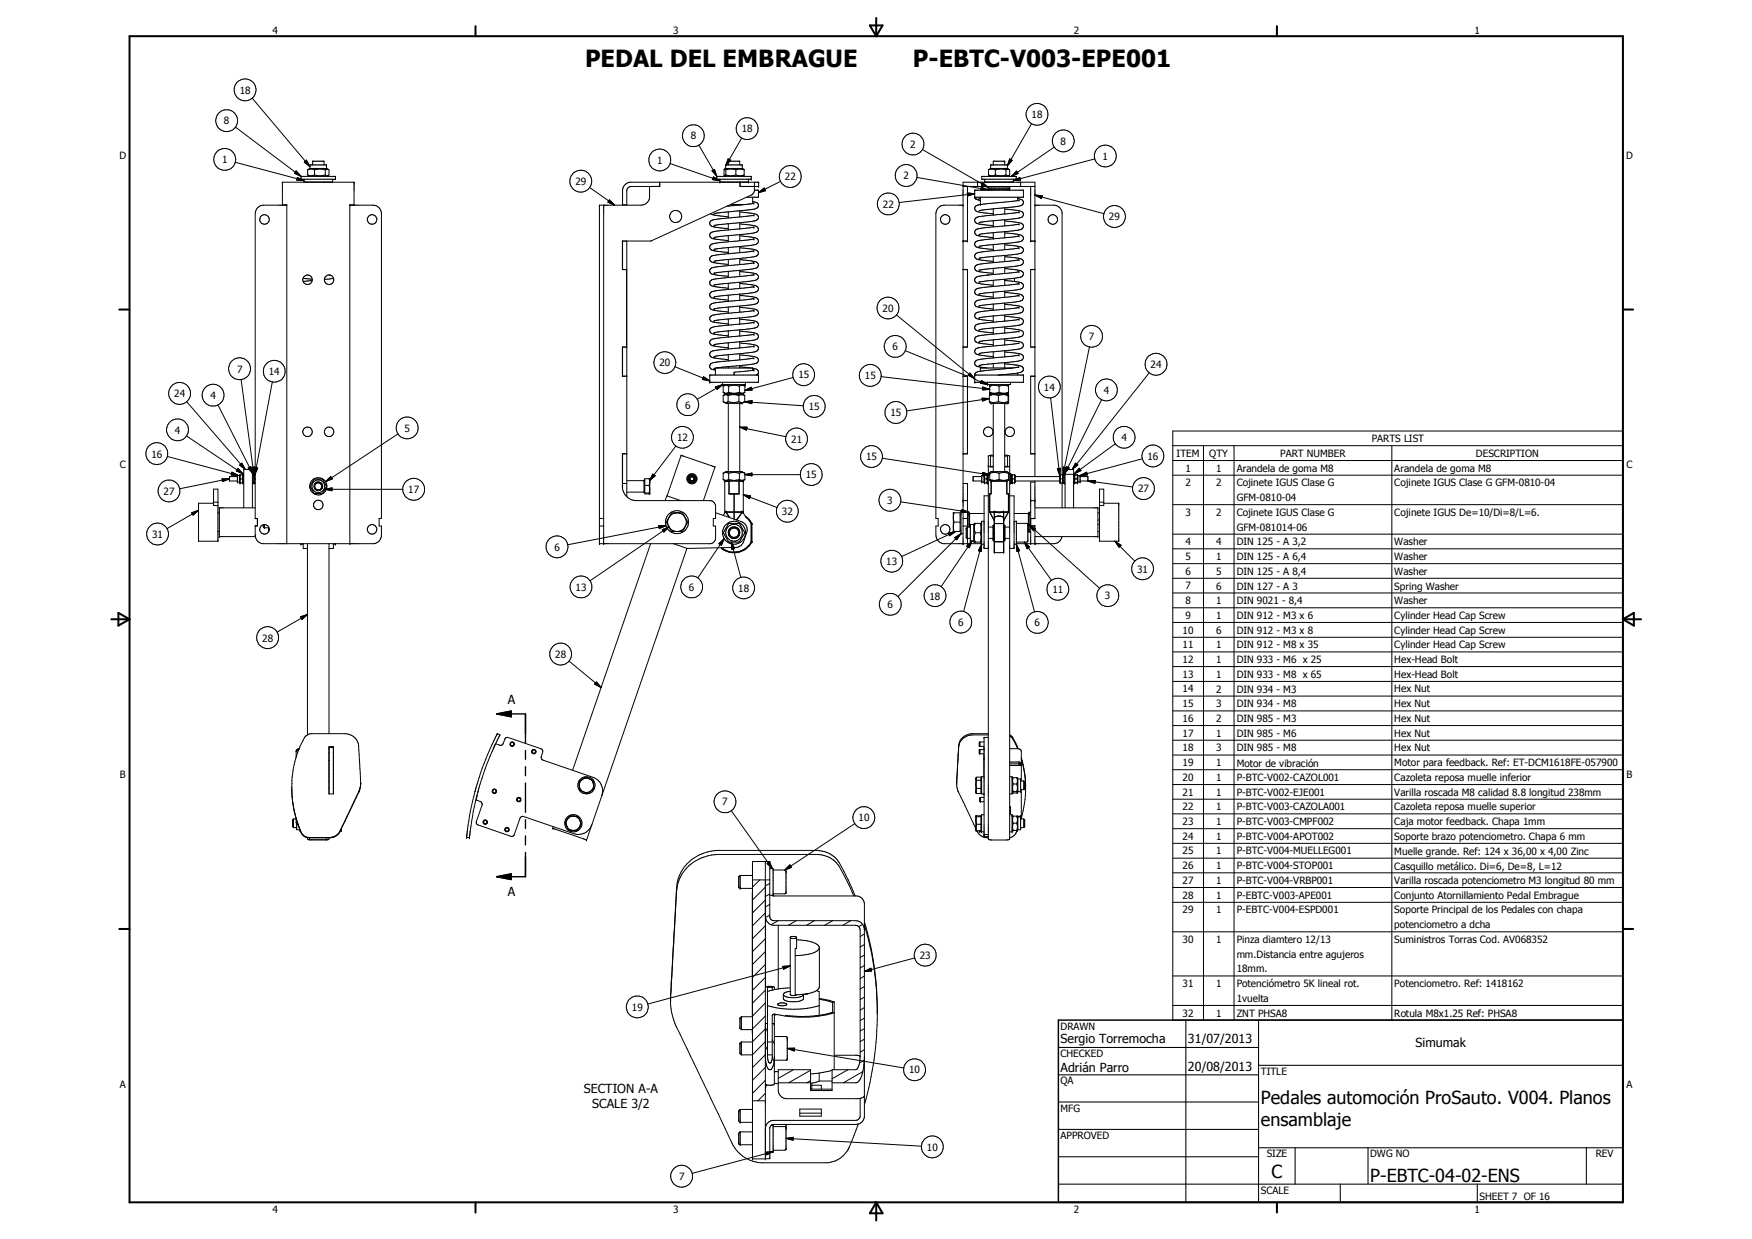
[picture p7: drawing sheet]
<svg xmlns="http://www.w3.org/2000/svg" width="420mm" height="297mm" viewBox="0 0 420 297" stroke-linecap="round" stroke-linejoin="round" font-family="sans-serif">
<defs><g id="words">
<g font-size="5.7">
<text x="140.3" y="16">PEDAL DEL EMBRAGUE</text>
<text x="218.9" y="16">P-EBTC-V003-EPE001</text>
</g>
<g font-size="4.3">
<text x="302.4" y="264.8">Pedales automoción ProSauto. V004. Planos</text>
<text x="302.4" y="269.9">ensamblaje</text>
<text x="304.9" y="282.4">C</text>
<text x="328.6" y="283.3">P-EBTC-04-02-ENS</text>
</g>
<g font-size="3">
<text x="121.8" y="168.7">A</text>
<text x="121.8" y="214.8">A</text>
<text x="254.3" y="250">Sergio Torremocha</text>
<text x="284.9" y="250.1">31/07/2013</text>
<text x="339.5" y="251.1">Simumak</text>
<text x="254.3" y="257.1">Adrián Parro</text>
<text x="284.9" y="256.7">20/08/2013</text>
<text x="140" y="262.1">SECTION A-A</text>
<text x="142" y="265.7">SCALE 3/2</text>
</g>
<g font-size="2.4">
<text x="65.4" y="8">4</text>
<text x="161.4" y="8">3</text>
<text x="257.5" y="8">2</text>
<text x="353.6" y="8">1</text>
<text x="57.5" y="22.4">18</text>
<text x="53.7" y="29.8">8</text>
<text x="247.4" y="28.4">18</text>
<text x="165.7" y="33.4">8</text>
<text x="177.9" y="31.7">18</text>
<text x="218.3" y="35.5">2</text>
<text x="254.3" y="34.7">8</text>
<text x="28.7" y="38">D</text>
<text x="53.3" y="39.1">1</text>
<text x="157.6" y="39.3">1</text>
<text x="264.4" y="38.3">1</text>
<text x="390" y="38">D</text>
<text x="138" y="44.4">29</text>
<text x="188.2" y="43.2">22</text>
<text x="216.7" y="43">2</text>
<text x="211.7" y="49.8">22</text>
<text x="265.9" y="52.8">29</text>
<text x="211.7" y="74.8">20</text>
<text x="214" y="84">6</text>
<text x="261.1" y="81.5">7</text>
<text x="56.8" y="89.3">7</text>
<text x="64.5" y="89.9">14</text>
<text x="158.1" y="87.8">20</text>
<text x="275.9" y="88.2">24</text>
<text x="41.8" y="95.2">24</text>
<text x="50.5" y="95.6">4</text>
<text x="191.5" y="90.7">15</text>
<text x="207.4" y="90.9">15</text>
<text x="250.3" y="93.7">14</text>
<text x="264.7" y="94.4">4</text>
<text x="164.3" y="98">6</text>
<text x="194" y="98.3">15</text>
<text x="213.6" y="99.8">15</text>
<text x="41.9" y="104">4</text>
<text x="97" y="103.5">5</text>
<text x="162.4" y="105.7">12</text>
<text x="189.7" y="106.1">21</text>
<text x="268.9" y="105.7">4</text>
<text x="329" y="106">PARTS LIST</text>
<text x="28.8" y="112.2">C</text>
<text x="36.3" y="109.7">16</text>
<text x="207.7" y="110.4">15</text>
<text x="275.2" y="110.2">16</text>
<text x="282.2" y="109.5">ITEM</text>
<text x="284.3" y="113.1">1</text>
<text x="290" y="109.6">QTY</text>
<text x="291.6" y="113.1">1</text>
<text x="296.6" y="113.1">Arandela de goma M8</text>
<text x="307" y="109.5">PART NUMBER</text>
<text x="334.4" y="113.1">Arandela de goma M8</text>
<text x="353.9" y="109.6">DESCRIPTION</text>
<text x="390" y="112.2">C</text>
<text x="39.2" y="118.6">27</text>
<text x="97.9" y="118.2">17</text>
<text x="193.3" y="114.7">15</text>
<text x="272.9" y="118.1">27</text>
<text x="284.3" y="116.6">2</text>
<text x="291.6" y="116.6">2</text>
<text x="296.6" y="116.6">Cojinete IGUS Clase G</text>
<text x="334.4" y="116.6">Cojinete IGUS Clase G GFM-0810-04</text>
<text x="187.5" y="123.5">32</text>
<text x="212.8" y="120.9">3</text>
<text x="284.3" y="123.7">3</text>
<text x="291.6" y="123.7">2</text>
<text x="296.6" y="120.2">GFM-0810-04</text>
<text x="296.6" y="123.7">Cojinete IGUS Clase G</text>
<text x="334.4" y="123.7">Cojinete IGUS De=10/Di=8/L=6.</text>
<text x="36.5" y="128.9">31</text>
<text x="133" y="132">6</text>
<text x="284.3" y="130.7">4</text>
<text x="291.6" y="130.7">4</text>
<text x="296.6" y="127.3">GFM-081014-06</text>
<text x="296.6" y="130.7">DIN 125 - A 3,2</text>
<text x="334.4" y="130.8">Washer</text>
<text x="212.5" y="135.5">13</text>
<text x="272.7" y="137.3">31</text>
<text x="284.3" y="134.2">5</text>
<text x="284.3" y="137.8">6</text>
<text x="291.6" y="134.2">1</text>
<text x="291.6" y="137.8">5</text>
<text x="296.6" y="134.3">DIN 125 - A 6,4</text>
<text x="296.6" y="137.8">DIN 125 - A 8,4</text>
<text x="334.4" y="134.3">Washer</text>
<text x="334.4" y="137.8">Washer</text>
<text x="138" y="141.6">13</text>
<text x="165.2" y="141.6">6</text>
<text x="177" y="141.9">18</text>
<text x="222.9" y="143.8">18</text>
<text x="252.4" y="142.2">11</text>
<text x="265" y="143.7">3</text>
<text x="284.3" y="141.3">7</text>
<text x="291.6" y="141.4">6</text>
<text x="296.6" y="141.4">DIN 127 - A 3</text>
<text x="334.4" y="141.4">Spring Washer</text>
<text x="212.8" y="145.8">6</text>
<text x="284.3" y="144.9">8</text>
<text x="284.3" y="148.4">9</text>
<text x="291.6" y="144.8">1</text>
<text x="291.6" y="148.4">1</text>
<text x="296.6" y="144.9">DIN 9021 - 8,4</text>
<text x="296.6" y="148.4">DIN 912 - M3 x 6</text>
<text x="334.4" y="144.9">Washer</text>
<text x="334.4" y="148.4">Cylinder Head Cap Screw</text>
<text x="62.9" y="153.8">28</text>
<text x="229.8" y="150">6</text>
<text x="248.1" y="150.1">6</text>
<text x="283.6" y="151.9">10</text>
<text x="283.6" y="155.4">11</text>
<text x="291.6" y="151.9">6</text>
<text x="291.6" y="155.4">1</text>
<text x="296.6" y="151.9">DIN 912 - M3 x 8</text>
<text x="296.6" y="155.4">DIN 912 - M8 x 35</text>
<text x="334.4" y="151.9">Cylinder Head Cap Screw</text>
<text x="334.4" y="155.4">Cylinder Head Cap Screw</text>
<text x="133.2" y="157.7">28</text>
<text x="283.6" y="159">12</text>
<text x="291.6" y="158.9">1</text>
<text x="296.6" y="159">DIN 933 - M6 x 25</text>
<text x="334.4" y="159">Hex-Head Bolt</text>
<text x="283.6" y="162.5">13</text>
<text x="283.6" y="166">14</text>
<text x="291.6" y="162.5">1</text>
<text x="291.6" y="166">2</text>
<text x="296.6" y="162.5">DIN 933 - M8 x 65</text>
<text x="296.6" y="166">DIN 934 - M3</text>
<text x="334.4" y="162.5">Hex-Head Bolt</text>
<text x="334.4" y="166">Hex Nut</text>
<text x="283.6" y="169.5">15</text>
<text x="283.6" y="173.1">16</text>
<text x="291.6" y="169.5">3</text>
<text x="291.6" y="173.1">2</text>
<text x="296.6" y="169.5">DIN 934 - M8</text>
<text x="296.6" y="173.1">DIN 985 - M3</text>
<text x="334.4" y="169.5">Hex Nut</text>
<text x="334.4" y="173.1">Hex Nut</text>
<text x="283.6" y="176.6">17</text>
<text x="291.6" y="176.6">1</text>
<text x="296.6" y="176.6">DIN 985 - M6</text>
<text x="334.4" y="176.6">Hex Nut</text>
<text x="283.6" y="180.1">18</text>
<text x="283.6" y="183.7">19</text>
<text x="291.6" y="180.1">3</text>
<text x="291.6" y="183.7">1</text>
<text x="296.6" y="180.1">DIN 985 - M8</text>
<text x="296.6" y="183.8">Motor de vibración</text>
<text x="334.4" y="180.1">Hex Nut</text>
<text x="334.4" y="183.7">Motor para feedback. Ref: ET-DCM1618FE-057900</text>
<text x="28.8" y="186.5">B</text>
<text x="283.6" y="187.2">20</text>
<text x="283.6" y="190.8">21</text>
<text x="291.6" y="187.2">1</text>
<text x="291.6" y="190.8">1</text>
<text x="296.6" y="187.2">P-BTC-V002-CAZOL001</text>
<text x="296.6" y="190.8">P-BTC-V002-EJE001</text>
<text x="334.4" y="187.2">Cazoleta reposa muelle inferior</text>
<text x="334.4" y="190.8">Varilla roscada M8 calidad 8.8 longitud 238mm</text>
<text x="390.1" y="186.5">B</text>
<text x="173.2" y="193.1">7</text>
<text x="205.9" y="196.9">10</text>
<text x="283.6" y="194.3">22</text>
<text x="283.6" y="197.8">23</text>
<text x="291.6" y="194.3">1</text>
<text x="291.6" y="197.8">1</text>
<text x="296.6" y="194.3">P-BTC-V003-CAZOLA001</text>
<text x="296.6" y="197.8">P-BTC-V003-CMPF002</text>
<text x="334.4" y="194.3">Cazoleta reposa muelle superior</text>
<text x="334.4" y="197.8">Caja motor feedback. Chapa 1mm</text>
<text x="283.6" y="201.3">24</text>
<text x="291.6" y="201.3">1</text>
<text x="296.6" y="201.3">P-BTC-V004-APOT002</text>
<text x="334.4" y="201.3">Soporte brazo potenciometro. Chapa 6 mm</text>
<text x="283.6" y="204.9">25</text>
<text x="283.6" y="208.4">26</text>
<text x="291.6" y="204.9">1</text>
<text x="291.6" y="208.4">1</text>
<text x="296.6" y="204.9">P-BTC-V004-MUELLEG001</text>
<text x="296.6" y="208.4">P-BTC-V004-STOP001</text>
<text x="334.4" y="204.9">Muelle grande. Ref: 124 x 36,00 x 4,00 Zinc</text>
<text x="334.4" y="208.5">Casquillo metálico. Di=6, De=8, L=12</text>
<text x="283.6" y="211.9">27</text>
<text x="283.6" y="215.4">28</text>
<text x="291.6" y="211.9">1</text>
<text x="291.6" y="215.4">1</text>
<text x="296.6" y="211.9">P-BTC-V004-VRBP001</text>
<text x="296.6" y="215.4">P-EBTC-V003-APE001</text>
<text x="334.4" y="212">Varilla roscada potenciometro M3 longitud 80 mm</text>
<text x="334.4" y="215.5">Conjunto Atornillamiento Pedal Embrague</text>
<text x="283.6" y="219">29</text>
<text x="291.6" y="219">1</text>
<text x="296.6" y="219">P-EBTC-V004-ESPD001</text>
<text x="334.4" y="219">Soporte Principal de los Pedales con chapa</text>
<text x="283.6" y="226.1">30</text>
<text x="291.6" y="226.1">1</text>
<text x="296.6" y="226.1">Pinza diamtero 12/13</text>
<text x="334.4" y="222.5">potenciometro a dcha</text>
<text x="334.4" y="226.1">Suministros Torras Cod. AV068352</text>
<text x="220.6" y="229.9">23</text>
<text x="296.6" y="229.6">mm.Distancia entre agujeros</text>
<text x="296.6" y="233.1">18mm.</text>
<text x="283.6" y="236.6">31</text>
<text x="291.6" y="236.6">1</text>
<text x="296.6" y="236.7">Potenciómetro 5K lineal rot.</text>
<text x="334.4" y="236.6">Potenciometro. Ref: 1418162</text>
<text x="151.5" y="242.3">19</text>
<text x="283.6" y="243.7">32</text>
<text x="291.6" y="243.7">1</text>
<text x="296.6" y="240.3">1vuelta</text>
<text x="296.6" y="243.7">ZNT PHSA8</text>
<text x="334.4" y="243.7">Rotula M8x1.25 Ref: PHSA8</text>
<text x="254.3" y="246.8">DRAWN</text>
<text x="218" y="257.3">10</text>
<text x="254.3" y="253.4">CHECKED</text>
<text x="302.4" y="257.7">TITLE</text>
<text x="28.8" y="260.7">A</text>
<text x="254.3" y="260">QA</text>
<text x="390" y="260.7">A</text>
<text x="254.3" y="266.5">MFG</text>
<text x="222.3" y="275.8">10</text>
<text x="254.3" y="273.1">APPROVED</text>
<text x="303.8" y="277.5">SIZE</text>
<text x="328.6" y="277.5">DWG NO</text>
<text x="382.7" y="277.4">REV</text>
<text x="162.8" y="282.9">7</text>
<text x="302.4" y="286.2">SCALE</text>
<text x="354.8" y="287.7">SHEET 7 OF 16</text>
<text x="65.4" y="290.7">4</text>
<text x="161.4" y="290.7">3</text>
<text x="257.5" y="290.7">2</text>
<text x="353.6" y="290.7">1</text>
</g>
</g></defs>
<g fill="none" stroke="#000" stroke-width=".24">
<path d="M56.4 38.9l16.5 4.4M56.5 30.5l15.7 11.8M60.5 23.5l13.8 16.5M73 38.9l.5-.5 .8 1.6zM75 38.7h.1M75 38.7h2.7v.8M75 38.7v.8M78.3 39.5h.1M78.3 39.5h-4v.9M78.3 39.5v.9M160.7 39.2l11.9 4.1M167.6 34.8l4.3 7.5"/>
<path d="M174.6 38.1l.6 .3-1.2 1.4zM174.7 39.5v-.8h2.7v.8M177.9 33.1l-3.9 6.7M178 39.5h.1M178 39.5v.9M178 39.5h-4v.9M221.2 35.9l15.3 8.8M240.9 38.7h.1M240.9 38.7h-2.7v.8M240.9 38.7v.8M241.6 39.5h.1M241.6 39.5h-4v.9"/>
<path d="M241.6 39.5v.9M242.1 38.1l.6 .3-1.1 1.4zM247.4 29.7l-5.8 10.1M252.8 35.3l-10.2 7M262.5 38.1l-19.5 5.2M67.7 43.7h.1M67.7 43.7h17.2M67.7 49.1h1.1v81.2M67.7 43.7v5.5M68.8 49.2h-5.8a2.04 2.04 0 0 0-1.8 2v73.1h.5v1.7h-.5v2.7M71 41l1.2 1.3-1.6-.8zM71.3 42.5l1.6 .8-1.7-.1z"/>
<path d="M71.5 42.6l-.2-.1-.1 .7 1.7 .1M71.8 42.8l1.1 .5M72.2 42.3h.1M72.2 43h.1M72.2 42.3h8.3v.7h-8.3M72.2 42.3v.7M72.9 43v.6h6.9v-.6M73.8 40.7l.8-.2 .8 .2M73.8 42h.1M73.8 42a1.71 1.71 0 0 0 1.6 0M73.8 40.7v1.3M73.9 42l.4 .3"/>
<path d="M74.3 40.4h4M74.3 40.4l-.5 .3M75 43.6v.1M75.4 40.7h.2a3.8 3.8 0 0 1 2.4 0M75.4 42l1.3 .2 1.3-.2M75.4 40.7v1.3M77.7 43.6v.1M78 40.7a.57 .57 0 0 1 .9 0v1.3a.57 .57 0 0 1-.9 0M78 40.7v1.3M78.3 40.4h.1M78.3 40.4l.4 .2M78.7 42l-.4 .3"/>
<path d="M83.9 49.2h.1M83.9 49.2l6 .1a1.86 1.86 0 0 1 1.6 1.7v73.3h-.6v1.8h.6v2.5a2.05 2.05 0 0 1-1.8 1.7h-26.7a2.08 2.08 0 0 1-1.8-2M84.9 43.7h.1M84.9 49.1h-1v81.2M84.9 43.7v5.5M141.4 45l6 4.2M143.8 49.2h.1M143.8 49.2v81.1M144.8 49.2h.1M144.8 49.2v81.1M146.2 47.9l1.2 1.3-1.6-.7zM149.3 57.8h1"/>
<path d="M149.3 49.1h1M150.3 57.8v61.3M155.8 44.7v2.7a2.09 2.09 0 0 1-2.1 1.8h-9.9M158.2 43.7v1M158.2 43.7v1h-6.9l-.5 .2-.5 .7v3.6M170.4 51.2l1.1 .4 3.2 .4M170.8 40.9l.6-.3 .5 1.7zM171.1 42.4l1.5 .9-1.8-.2zM171.3 51.2h.1M171.3 54.1h.1M171.3 56.9h.1M171.3 59.8h.1"/>
<path d="M171.9 42.3h.1M171.9 43h.1M171.9 42.3h8.3M171.9 43h8.3M171.9 42.3v.7M172.6 43.6h.1M172.6 43.6h6.9M172.6 43v.6M173.7 40.6h.1M173.7 40.6l-.1 1.4 .2 .2 .3-.2M173.8 40.6l.3 .1M173.8 42.1l.2 .2"/>
<path d="M174 40.4h4M174 40.4l-.2 .2M174.1 40.7v1.3M174.1 40.7a3.5 3.5 0 0 1 2.4 0M174.1 42l1.2 .2 1.2-.2M174.7 43.6v.1M174.7 49.3v.1M174.7 50.8v1.4M174.7 53.6v1.5M174.7 56.5v1.5M174.7 59.4v1.4M176.5 40.7l.9-.2 1.1 .2"/>
<path d="M176.5 42l.9 .2 1.1-.2M176.5 40.7v1.3M177.4 50.8a10.4 10.4 0 0 1 4.3 .8l.2 .4-.1 .5-.4 .3-.6 .2-9.5 1.1M177.4 43.6v.1M177.4 49v.1M177.4 50.5v1.5M177.4 53.4v1.5M177.4 56.3v1.4M177.4 59.1v1.5M177.4 53.7l2.9 .3a1.36 1.36 0 0 1 1.6 1l-.2 .4a6.6 6.6 0 0 1-3.7 .8l-6.7 .7M177.4 56.6a10.4 10.4 0 0 1 4.3 .7 1.03 1.03 0 0 1-.1 1.1 1.03 1.03 0 0 1-1.1 .4l-9.2 1M177.4 59.4l2.5 .2a2.41 2.41 0 0 1 1.9 .8 1.07 1.07 0 0 1-1.3 1.2l-9.2 1.1"/>
<path d="M177.4 50.5l-6.1 .7M177.4 43.7v1h4.5M178 40.4h.1M178 40.4l.5 .3M178.3 49.1l-3.9 .3M178.5 42l-.5 .3M178.5 40.7v1.3M178.7 49l-.2 .1M179.5 43.6h.1M179.5 43v.6M180.2 42.3h.1M180.2 43h.1"/>
<path d="M180.2 42.3v.7M180.5 48.3a1.22 1.22 0 0 1 1.4 1 1.93 1.93 0 0 1-2 1l-2.5 .2M180.5 47.3v1.5M180.5 48.8l-1.5 .2h-3.7M180.8 57.3h.1M180.8 54.4h.1M180.8 51.6h.1M180.8 48.7h.1M180.8 57.3l-9.6 1.1a.91 .91 0 0 0-1 .9 .91 .91 0 0 0 1.2 .9l3.3 .3M180.8 51.6l-9.6 1.1a.91 .91 0 0 0-1 .9 .91 .91 0 0 0 1.2 .8l3.3 .4M180.8 54.4l-6.4 .8a10.3 10.3 0 0 0-3.9 .6 .9 .9 0 0 0-.1 1 .9 .9 0 0 0 1 .5l3.3 .4M180.8 48.7l-.3 .1"/>
<path d="M180.9 43.7v2.1l-.6 .9-24.2 11.1h-6.8v6.8h1M180.9 45.6h1v1.7h-2.8M181.9 46.2l1.3-1.1 .4 .6zM181.9 43.7h.1M181.9 44.7h.1M181.9 43.7h-30.8a2.1 2.1 0 0 0-1.8 1.8v3.7M181.9 43.7v1M187.2 43.5l-5.3 2.7M219.9 42.5l16.4 2.9M231 57.8h.1M231 49.2h.1M231 49.2h-4.7a2.09 2.09 0 0 0-1.9 2v73.1h.6v1.8h-.6v2.2a2.08 2.08 0 0 0 1.9 2h9.1"/>
<path d="M231 44.7h17.2M231 57.8h1M232 46.3l1.8 .1-1.7 .6zM232 57.8h.1M232 44.7v13.1h-1M233.8 47.3h.1M233.8 45.6h.1M233.8 45.6h11.6v1.7h-11.6M233.8 47.3a.7 .7 0 0 0 .6 .5 .7 .7 0 0 0 .7-.5v1.7M233.8 45.6v1.7M233.8 47.3v.2M233.8 46.4l-18.2 2.2"/>
<path d="M233.8 47.4a1.17 1.17 0 0 0 1.3 .6M234.4 43.7v1M234.8 56.2h.1M234.8 59.1h.1M234.8 53.3v.1M235.1 49h.1M235.2 49l-.4 .1a.89 .89 0 0 0-1 1 .89 .89 0 0 0 1.1 .7l3.3 .4M235.4 44.9l1.6 .6h-1.8zM235.5 44.9h-.1l-.2 .6h1.3M235.7 43.8l1.3 1.2-1.6-.6zM235.9 44.6l-.5-.2 .3-.6 1.1 .9M236.1 43v.6h6.9v-.6"/>
<path d="M236.7 45.4l.3 .1M237 44.8h.1M237 45.1h.1M237 45.5h.1M237 45.5h-.4M237 44.8v.7M237 44.8h5.1M237 45.1h5.1M237 45.5h5.1M237.1 40.7a1.71 1.71 0 0 1 1.6 0M237.1 40.7v1.3M237.1 42l.5 .3"/>
<path d="M237.6 40.4h4M237.6 40.4l-.5 .3M237.7 45.5l.1 .1M237.8 44.7h.1M237.8 44.7v.1M238.2 43.6v.1M238.2 50.1v1.5M238.2 52.9v1.5M238.2 55.8v1.5M238.2 58.6v1.5M238.7 40.7a3.9 3.9 0 0 1 2.5 0M238.7 42a3.9 3.9 0 0 0 2.5 0"/>
<path d="M238.7 42l-.8 .2-.8-.2M238.7 40.7v1.3M240.9 55.8l.7 .1a8 8 0 0 1 3.7 .7 .97 .97 0 0 1-.1 1.1 .97 .97 0 0 1-1 .3l-9.4 1.1M240.9 49.8l-6 .7M240.9 50.1l.4 .1a10.7 10.7 0 0 1 4 .7 .83 .83 0 0 1 0 .9 .83 .83 0 0 1-.8 .4l-9.7 1.1M240.9 53l3.7 .4a.86 .86 0 0 1 .8 1 .86 .86 0 0 1-1 .7l-9.5 1.1M240.9 58.7l3.7 .4a.83 .83 0 0 1 .8 .9 .83 .83 0 0 1-.9 .8l-9.7 1.1M240.9 43.6v.1M240.9 49.8v1.5M240.9 52.7v1.4M240.9 55.5v1.5M240.9 58.4v1.5"/>
<path d="M241.2 40.7l.5-.2 .4 .2v1.3a.57 .57 0 0 1-.9 0M241.2 40.7v1.3M241.3 44.7l.1 .1M241.5 45.5l-.2 .1M241.6 40.4h.1M241.6 40.4l.4 .2M242 42l-.4 .3M242.1 44.8h.1M242.1 45.1h.1M242.1 45.5h.1M242.1 44.8v.7M243 43.3l1.6-.8 .2 .7z"/>
<path d="M243.7 42.3h.1M243.7 43h.1M243.7 42.3h-8.3v.7h8.3M243.7 42.3v.7M243.8 41l.4 .6-1.6 .7zM244 48.1l-8.9 .9M244 47.6l.4 .1a.84 .84 0 0 1 1 .6 .84 .84 0 0 1-.7 1l-3.8 .5M244 47.3v.8M244.4 59.4h.1M244.4 56.6h.1M244.4 53.7h.1M244.4 50.8h.1"/>
<path d="M244.4 48h.1M244.4 50.8l-6.1 .8a9.3 9.3 0 0 0-4.4 .8 .96 .96 0 0 0 1 1.3l3.3 .4M244.4 53.7l-7.1 .8a6.7 6.7 0 0 0-3.4 .7 .92 .92 0 0 0 .1 1 .92 .92 0 0 0 .9 .4l3.3 .3M244.4 56.6l-6.8 .7a8.8 8.8 0 0 0-3.7 .8 .96 .96 0 0 0 1 1.3l3.3 .4M244.4 59.4l-5.8 .7a13.4 13.4 0 0 0-4.6 .7 .88 .88 0 0 0-.1 1.1 .88 .88 0 0 0 1 .4l3.3 .4M244.4 48l-.4 .1M244.8 43.7v1M247.2 57.8h.1M247.2 57.8h1M247.2 44.7v13.1h1M248.2 46.8l1.7 .1-.1 .7zM248.2 57.8h.1"/>
<path d="M248.2 49.2h.1M248.2 49.2h4.7a2.1 2.1 0 0 1 1.8 1.8v62.8M248.2 46.8l16.5 4.4M72.7 66.7l2.2 .2M74.9 67.3l-2.2 .2M78.9 65.9l.3 .1M80 66.8l-2.2 .2M150.3 64.6v18.6h-1v7h1M171.3 62.7h.1M171.3 65.5h.1M171.3 68.3h.1M171.3 71.2h.1"/>
<path d="M171.3 74h.1M171.3 76.9h.1M171.3 79.8h.1M174.7 62.2v1.5M174.7 65.1v1.4M174.7 67.9v1.5M174.7 70.8v1.5M174.7 73.6v1.5M174.7 76.5v1.5M174.7 79.3v1.5M177.4 62.3l1.3 .1a5.8 5.8 0 0 1 2.9 .5 .85 .85 0 0 1 .2 1.1 .85 .85 0 0 1-1 .4l-9.5 1.1M177.4 62v1.4"/>
<path d="M177.4 64.8v1.5M177.4 67.7v1.4M177.4 70.5v1.5M177.4 73.4v1.4M177.4 76.2v1.5M177.4 79.1v1.5M177.4 67.9l2.5 .3a2.41 2.41 0 0 1 1.9 .8 1.08 1.08 0 0 1-1.3 1.2l-9.2 1M177.4 65.1l2.5 .3a2.22 2.22 0 0 1 2 .9l-.2 .5a5 5 0 0 1-3.1 .8l-7.3 .7M177.4 70.8l2.7 .3a1.61 1.61 0 0 1 1.8 1v.2a2.32 2.32 0 0 1-2.4 .9l-8.2 .8M177.4 73.7l2.2 .2a2.52 2.52 0 0 1 2.2 .8 1.04 1.04 0 0 1-1.3 1.2l-9.2 1M177.4 76.5l.7 .1a8.9 8.9 0 0 1 3.6 .7 1.02 1.02 0 0 1-.1 1.1 1.02 1.02 0 0 1-1.1 .3l-9.2 1.1M177.4 79.4l2.9 .3a1.35 1.35 0 0 1 1.6 1.1 1.72 1.72 0 0 1-1.9 .9l-8.7 .9"/>
<path d="M180.8 77.3h.1M180.8 74.4h.1M180.8 71.5h.1M180.8 68.7h.1M180.8 65.8h.1M180.8 63h.1M180.8 60.2h.1M180.8 60.2l-5.4 .5a14.6 14.6 0 0 0-4.9 .8 .9 .9 0 0 0-.1 1.1 .9 .9 0 0 0 1 .4l3.3 .4M180.8 63l-9.6 1.1a.89 .89 0 0 0-1 .9 .89 .89 0 0 0 1.2 .8l3.3 .4M180.8 65.8l-5.4 .7a14.6 14.6 0 0 0-4.9 .7 .88 .88 0 0 0-.1 1.1 .88 .88 0 0 0 1 .4l3.3 .4M180.8 68.7l-7.4 .8a5.5 5.5 0 0 0-3.1 .7 1.04 1.04 0 0 0 .2 1.1 1.04 1.04 0 0 0 1.1 .3l3.1 .3M180.8 71.5l-2 .4-5.1 .4a6.7 6.7 0 0 0-3.4 .8 .93 .93 0 0 0 .1 1 .93 .93 0 0 0 1 .3l3.3 .4"/>
<path d="M180.8 74.4l-7.1 .8a6.1 6.1 0 0 0-3.4 .7 .91 .91 0 0 0 .1 1 .91 .91 0 0 0 1 .4l3.3 .3M180.8 77.3l-9.7 1.1a.83 .83 0 0 0-.9 .8 .83 .83 0 0 0 .8 .9l3.7 .4M215 75.5l18.8 15.3M231 64.6h1v18.6h-1M234.8 61.9h.1M234.8 64.8h.1M234.8 67.6h.1M234.8 70.5h.1M234.8 73.3h.1M234.8 76.2h.1M234.8 79h.1M237.1 65.9l-.2 .1"/>
<path d="M238.2 61.5v1.5M238.2 64.3v1.5M238.2 67.2v1.5M238.2 70.1v1.4M238.2 72.9v1.5M238.2 75.7v1.6M238.2 78.6v1.5M240.9 64.4l3 .3 1.1 .3M240.9 67.2l1.4 .2a5 5 0 0 1 3 .7 1.05 1.05 0 0 1-1.3 1.4l-9.2 1M240.9 61.5l3.4 .4 .7 .2M240.9 70.1l1.1 .1a7.1 7.1 0 0 1 3.3 .7 1.01 1.01 0 0 1-.2 1.1 1.01 1.01 0 0 1-1.1 .3l-9.2 1M240.9 72.9l3.4 .4 .7 .3"/>
<path d="M240.9 75.8l3 .3 1.1 .3M240.9 78.7a11.8 11.8 0 0 1 4.4 .8 .83 .83 0 0 1 0 .8 .83 .83 0 0 1-.8 .5l-9.6 1.1M240.9 61.3v1.4M240.9 64.1v1.5M240.9 67v1.5M240.9 69.8v1.5M240.9 72.6v1.6M240.9 75.5v1.5M240.9 78.4v1.4M241 66.9v.4M243.2 66.7v.8M244.4 79.4h.1"/>
<path d="M244.4 76.6h.1M244.4 73.7h.1M244.4 70.9h.1M244.4 68h.1M244.4 65.2h.1M244.4 62.3h.1M244.4 62.3l-9.2 1a1.24 1.24 0 0 0-1.4 1.1 2.07 2.07 0 0 0 1.7 .8l2.7 .3M244.4 65.2l-9.2 1a1.01 1.01 0 0 0-1.2 .3 1.01 1.01 0 0 0 0 1.2l1.5 .4 2.7 .3M244.4 68l-9.6 1.1a.88 .88 0 0 0-1.1 .8 .88 .88 0 0 0 1 .9l3.5 .4M244.4 79.4l-9.6 1.1a.86 .86 0 0 0-1.1 .8 .86 .86 0 0 0 1 .9l3.5 .5M244.4 70.9l-9.4 1a.92 .92 0 0 0-1.2 .9 .92 .92 0 0 0 1.1 .9l3.3 .4M244.4 73.7l-9.6 1.1a.88 .88 0 0 0-1.1 .8 .88 .88 0 0 0 1 .9l3.5 .5"/>
<path d="M244.4 76.6l-9.4 1a.94 .94 0 0 0-1.2 .9 .94 .94 0 0 0 1.1 .9l3.3 .4M245 65h.1M245 73.6h.1M245 62.1l.1 .1M245 76.4l.1 .1M245.1 76.5a.8 .8 0 0 1 .3 .9 .8 .8 0 0 1-.9 .5l-9.7 1.1M245.1 62.2a.83 .83 0 0 1 .2 1 .83 .83 0 0 1-.9 .5l-9.6 1.1M245.1 65a.81 .81 0 0 1 .3 1 .81 .81 0 0 1-.9 .5l-9.7 1.1M245.1 73.6a.81 .81 0 0 1 .3 .9 .81 .81 0 0 1-.9 .6l-9.6 1.1M248.2 64.6h-1v18.6h1M44.8 96.3l14 16.3M52.3 97.1l7.7 15.4"/>
<path d="M57.8 91l2.9 21.3M65.3 91.6l-3.9 20.8M149.3 83.2h1M149.3 90.2h1M161.9 87.9l8.3 3.4M168.7 90.3l1.5 1-1.7-.3zM170.2 89.9h.1M170.2 91.7h.1M170.2 89.9h11.7v1.8h-11.7M170.2 89.9v1.8M171.3 82.6h.1M171.3 85.5h.1"/>
<path d="M171.3 88.3h.1M171.6 88.3v1.6M171.6 92.8l1.7-.6-1.3 1.1zM171.6 88.3h-.3M171.8 88.2h8.7M171.8 88.2l-.2 .1M173.3 92.2h.1M173.3 91.7v.5M173.3 92.2h5.5M173.3 92.2l-6.1 3.5M173.4 92.6v1.5M173.4 94.1l.5 .2 .8-.2"/>
<path d="M173.4 92.6a1.08 1.08 0 0 1 1.3 0M173.4 94.1l.7 .3M173.5 96.4l.6 .3h3.9M174.1 94.4h3.9M174.1 92.2l-.7 .4M174.1 94.4l-.6 .4M174.6 94.8l-.4-.2-.8 .2v1.5a.91 .91 0 0 0 1.2 0M174.6 96.3l1 .2 1.6-.2M174.6 94.8l1-.2 1.6 .2M174.6 94.8v1.5M174.7 82.2v1.5M174.7 85v1.5"/>
<path d="M174.7 87.9v.3M174.7 96.7v16.4M174.7 86.5l-1.4 .2a4.7 4.7 0 0 0-3 .7 .93 .93 0 0 0 .1 1 .93 .93 0 0 0 1 .3h.2M174.7 92.6v1.5M174.7 94.1l1 .2 1.6-.2M174.7 92.6a3.8 3.8 0 0 1 2.6 0M177.2 94.8v1.5M177.2 96.3a1.22 1.22 0 0 0 1.4 0M177.3 92.6v1.5M177.3 94.1l.5 .2 .7-.2M177.3 94.7h.1M177.3 94.7l-.1 .1"/>
<path d="M177.4 94.7l.7-.1 .5 .2M177.4 82v1.4M177.4 84.8v1.5M177.4 87.6v.6M177.4 96.7v16.4M177.4 82.2l3.1 .4a1.12 1.12 0 0 1 1.3 1.2l-.4 .4-1.2 .3-8.9 1M177.4 85.1l3.3 .4a.91 .91 0 0 1 1 .4 .91 .91 0 0 1-.2 1.1l-1.7 .4-8 .8M177.4 87.9l2.6 .3M178 94.4h.1M178 96.7h.1M178 92.2l.6 .4M178 94.4l.6 .4"/>
<path d="M178.5 92.5l-.7-.1-.5 .2M178.5 92.5h.1M178.5 94.1h.1M178.5 92.5l.1 .1M178.5 96.4l-.5 .3M178.6 96.3l1.8-.2-.1 .7zM178.6 94.8v1.5M178.6 96.3l14 1M178.6 93.6l1.6-.8 .2 .7zM178.6 92.6v1.5M178.6 94.1h-.1M178.6 94.1l-.6 .3"/>
<path d="M178.8 92.2h.1M178.8 91.7v.5M180.5 88.2h.1M180.5 88.2v.6M180.5 88.3l.4 .1a.86 .86 0 0 1 .9 1.2l-.4 .3M180.8 88.7h.1M180.8 88.7l-4.7 .5v.7M180.8 85.9h.1M180.8 83h.1M180.8 80.1h.1M180.8 80.1l-5.4 .6a14.6 14.6 0 0 0-4.9 .8 .88 .88 0 0 0-.1 1.1 .88 .88 0 0 0 1 .4l3.3 .4M180.8 83l-9.6 1.1a.86 .86 0 0 0-1 .7 .86 .86 0 0 0 .8 1l3.7 .4"/>
<path d="M180.8 85.9l-6.1 .6M190.2 90.5l-11.6 3.1M211.3 90.3l26.1 3M217.1 84.1l15 6.1M231 83.2h1M231 90.2h1M231 90.2h1v18.6h-1M232.6 89.5l1.2 1.3-1.6-.8zM233.6 90.8l3.2 1.4M233.8 89.9h.1M233.8 91.7h.1M233.8 89.9h11.6v1.8h-11.6"/>
<path d="M234.8 81.9h.1M234.8 84.8h.1M234.8 87.6h.1M235.4 91.2l1.4 1-1.7-.3zM235.5 95.5h1.8l-1.7 .6zM235.7 92.8l1.7 .5-1.8 .2zM236.8 92.2h.1M236.8 91.7v.5M237.3 96.3a2.74 2.74 0 0 0 2.1 0M237.3 94.8l.8-.2 1.3 .2M237.3 96.3l.3 .4M237.3 94.8v1.5"/>
<path d="M237.3 95.5l-19.8 3M237.4 94.3h.1M237.4 92.5h.1M237.4 92.4h.1M237.4 94.1a2.91 2.91 0 0 0 2.2 0M237.4 92.6a2.91 2.91 0 0 1 2.2 0M237.4 92.4v1.9M237.4 94.3l.2 .1M237.6 94.4h.1M237.6 96.7h.1M237.6 94.4h3.9M237.6 96.7h3.9"/>
<path d="M237.6 94.4l-.3 .4M237.6 92.2l-.2 .2M238.2 85.8l-.6 .1a8.6 8.6 0 0 0-3.6 .6 .89 .89 0 0 0-.1 1.1 .89 .89 0 0 0 1 .4l1.8 .2M238.2 81.4v1.5M238.2 84.3v1.5M238.2 87.2v1M238.2 96.7v16.4M239.4 96.3l.9 .2 1.5-.2M239.4 94.8l.9-.2 1.5 .2M239.4 94.8v1.5M239.6 94.1a2.91 2.91 0 0 0 2.2 0M239.6 92.6a2.91 2.91 0 0 1 2.2 0"/>
<path d="M239.6 92.6v1.5M240.9 81.5l3.4 .4a.91 .91 0 0 1 1.1 .8 .91 .91 0 0 1-1 1l-9.6 1.1M240.9 84.4a11.8 11.8 0 0 1 4.4 .8 .83 .83 0 0 1 0 .9 .83 .83 0 0 1-.8 .4l-9.6 1.1M240.9 87.2l3.7 .5a.83 .83 0 0 1 .8 .8 .83 .83 0 0 1-.9 .8l-.5 .2M240.9 81.2v1.5M240.9 84.1v1.5M240.9 86.9v1.3M240.9 96.7v16.4M241.5 94.4h.1M241.5 96.7h.1M241.5 92.2l.3 .2M241.5 94.4l.3 .2"/>
<path d="M241.8 94.7h.1M241.8 94.3h.1M241.8 92.4h.1M241.8 92.5h.1M241.8 96.5h.1M241.8 94.6h.1M241.8 94.6v1.9M241.8 92.4v1.9M241.8 94.6l.1 .1M241.8 94.3l-.3 .1M241.8 96.5l-.3 .2M241.9 94.7h.1"/>
<path d="M241.9 94.7l-.1 1.8M241.9 96.4h-.1M242.3 91.7v.5h-5.5M242.4 88.3l-5.5 .5a6.4 6.4 0 0 0-3.1 .7v2.2M242.9 88.2h-7.8v.8M244 89.5v.4M244 89.5l-4.2 .4M244.4 85.1h.1M244.4 82.3l-9.2 1a1.04 1.04 0 0 0-1.1 .3 1.04 1.04 0 0 0-.3 1 7.4 7.4 0 0 0 4.1 .9h.3M244.4 88l-1.8 .3M244.4 85.1l-6.2 .7M247.2 83.2h1"/>
<path d="M247.2 90.2h1M248.2 90.2h-1v18.6h1M252 95.4l2.2 18.6M261.3 83.2l-6 28.8M264.2 95.8l-8.3 16.5M275.6 89.4l-18.5 23.2M40.1 109.4l17.1 4.6M44.7 104.5l13.6 9.1M53.2 114.8h1.8l-1.6 .6zM55 114.8l-11.9 2.4M55.6 113.2l1.6 .8-1.8-.1zM56.9 114h.1"/>
<path d="M56.9 115.6h.1M56.9 114.3h-1.9v1h1.9M56.9 114h.5M56.9 115.6h.5M56.9 114v1.6M57.1 112.3l1.2 1.3-1.6-.7zM57.4 114h.1M57.4 115.6h.1M57.4 114v1.6M57.4 115.6l.2 .1M57.5 111.5l.5-.5 .8 1.6zM57.6 115.7h.1"/>
<path d="M57.6 113.8h.1M57.6 115.7h.6M57.6 113.8h.6M57.6 113.8l-.2 .2M57.6 114.8h.5M57.6 113.8v1.9M58.1 113.8h.1M58.1 115.7h.1M58.1 113.8v1.9M58.2 113.8h.1M58.2 115.7h.1M58.2 113.8l.1 .2"/>
<path d="M58.3 113.6h.1M58.3 113.6v2.4h.2M58.3 113.6h.2M58.3 115.6l-.1 .1M59.5 112.2l.6-.3 .5 1.7zM60.2 112.1l-.1-.2-.6 .3 .6 .7M60.4 112.1l.6-.1-.1 1.7zM60.5 113.6h.2M60.6 112h.4v.1M60.7 113.6h.1M60.7 115.8l.2-.1-.2 .1M60.7 113.6v2.4h-.2"/>
<path d="M60.7 113.7h.2M60.9 115.8h.1M60.9 113.7h.1M60.9 113.7v2.2h-.2M60.9 115.6l.1 .1M61 113.8h.1M61 115.7h.1M61 115.7h.2M61 113.8h.2M61 113.8l-.1 .2M61.1 112.1l.7 .1-.6 1.6zM61.2 114.8h.1"/>
<path d="M61.2 114.8l-.2 .3 .2 .6M61.2 113.6v.2M61.2 113.6l-.2 .6 .2 .6M61.4 112.1l.4 .1-.3 .7M75.3 114.9h2l.9 1.5a1.35 1.35 0 0 1-.5 1.2l-.4 .7h-2l-1-1.7zM75.6 115.8a1.04 1.04 0 0 0 .1 1.6 1.04 1.04 0 0 0 1.5-.3M75.8 115.7l-.2 .1M76 115.6h.6l.6 .5M76 115.6l-.4 .2M76.8 115.7l.4 .4M77.2 116.1l.1 .2M77.2 116.1l.2 .6"/>
<path d="M77.3 116.2l.1 .5M77.4 116.7l-.2 .4M77.9 117.3l1.7-.3v.6zM77.9 117.3h18.7M78.1 115.5l1.2-1.2 .4 .5zM95.5 104l-17.4 11.5M149.3 117a3.4 3.4 0 0 0 3 3h17.9a1.52 1.52 0 0 1 1.4 1.2v3.1h-.5v1.8h.5v3.1l-.5 .8-.6 .3h-26.7M149.3 115.6h.1M149.3 115.9h1M149.3 108.8h1M150.3 108.8h-1v8.3M150.3 115.2h4.2"/>
<path d="M150.3 118h4.2M154.5 115.1h.1M154.5 115.1v3h.1M154.6 118.2h1M154.6 116.4h1M155.6 114.8h-1v3.6h1.2M155.6 114.8l.2 .6M155.6 114.8h.1M155.6 116.4l.2 .7M155.6 118.2h.1M155.7 114.8h.1M155.7 118.2h.1"/>
<path d="M155.8 114.8v.1M155.8 118.2v.1M155.8 114.9h.1M155.8 118.3h.1M155.8 114.9v3.5M155.8 115.7l-.2 .7M155.8 117.5l-.2 .7M156.5 113.7l.6 .3-1.3 1.2zM162.1 106.9l-6.3 8.3M163.4 109.1h.1M163.4 109.1l8.1 2.8-2.8 8.1M163.4 109.1l-3.4 9.8"/>
<path d="M165.4 113.8h1.1l.2 .4a.65 .65 0 0 1 0 1.2l-.2 .3h-1.1l-.2-.3a.74 .74 0 0 1 0-1.2zM165.5 115l.1 .1M165.6 115.2l.2 .1M165.8 114.3l-.4 .3 .1 .4M165.9 114.3l.4 .1M165.9 114.3l-.5 .4M165.9 114.3l.5 .2v.4M166.3 114.4l.1 .2M166.4 115l-.5 .3M166.4 114.9l-.5 .4-.4-.3M173.4 113.5l.5-.2 .8 .2M173.4 115h.2a1.02 1.02 0 0 0 1.1 0"/>
<path d="M173.4 115l.7 .3M173.4 113.5v1.5M173.8 115.3h.1M173.8 115.3h4.5M173.8 115.3v7.5M174.7 113.5l1-.2 1.6 .2M174.7 115l1.4 .2 1.2-.2M174.7 113.5v1.5M174.8 115.3v3.1h2.4v-3.1M176.1 118.4v6.1M177.3 113.5l.5-.2 .8 .2M177.3 115l.7 .2 .6-.2"/>
<path d="M177.3 113.5v1.5M177.4 102.4h1.7l-.1 .7zM177.4 102.4l11.1 2.3M178 113.1h.1M178 113.1h-3.9l-.7 .4M178 113.1l.6 .4M178.3 118.6l1.7 .3-.2 .6zM178.3 115.3h.1M178.3 115.3v7.5M178.3 118.6l8 3.1M178.6 113.8l1.7-.4v.7zM178.6 115l-.6 .3"/>
<path d="M178.6 113.5v1.5M178.6 113.8h13.3M211.6 109.9l25.8 3.9M231 108.8h1M231 115.9h1v10.5M235.4 114h.1M235.4 115.6h.1M235.4 114.3h-2v1h2M235.4 114h.6M235.4 115.6h.6M235.4 114v1.6M235.7 113.2l1.7 .6-1.8 .1z"/>
<path d="M236 114h.1M236 115.6h.1M236 114v1.6M236 115.6l.1 .1M236.1 115.7h.1M236.1 113.8h.1M236.1 115.7h.7M236.1 113.8h.7M236.1 113.8l-.1 .2M236.2 114.8h.5M236.2 113.8v1M236.2 114.8v.9"/>
<path d="M236.7 113.8h.1M236.7 115.7h.1M236.7 113.8v1.9M236.8 113.8h.1M236.8 115.7h.1M236.8 113.8v.2M236.8 113.6h.1M236.8 113.6v2.4h.2M236.8 113.6h.2M236.8 115.6v.1M237 111.8l1.2 .1M237 118.9h-1v12.6h1"/>
<path d="M237.4 118.4h.1M237.4 113.3h.1M237.4 113.5a3.6 3.6 0 0 1 2.2 0M237.4 113.3v1.9l.2 .1M237.4 118.4v4.4M237.4 115a3.1 3.1 0 0 0 2.2 0M237.6 113.1h.1M237.6 115.3h.1M237.6 115.3h3.9M237.6 113.1h3.9M237.6 113.1l-.2 .2M237.7 115.3v3.1h-.3"/>
<path d="M238.2 109.1l-1.2 .2v91.9l.6 .2h3.9l.6-.2v-91.9l-1.2-.2M238.2 109.3h-.7v2.5h.7M239.6 113.5a3.6 3.6 0 0 1 2.2 0M239.6 115a3.1 3.1 0 0 0 2.2 0M239.6 113.5v1.5M240.9 109.3h.7v2.5h-.7M241.5 115.3v3.1h.3v4.4M241.5 113.1h.1M241.5 115.3h.1M241.5 113.1l.3 .2M241.8 113.3h.1M241.8 113.3v1.9l-.3 .1"/>
<path d="M242.1 111.8l-1.2 .1M242.1 113.6h.2M242.1 118.9h1.1v12.6h-1.1M242.3 113.6h.1M242.3 113.6v2.4h-.2M242.3 113.7h.3M242.6 113.7h.1M242.6 113.7v2.2h-.3M242.6 115.6l.1 .1M242.7 113.8h.1M242.7 113.8h.7v.2v1.6v.1h-.7M242.7 113.8l-.1 .2"/>
<path d="M242.8 115.7h.1M242.8 114.8h.4M242.8 113.8v1.9M243.2 113.8l.2 .5-.2 .5M243.2 114.8l.2 .4-.2 .5M243.3 113.8h.1M243.3 115.7h.1M243.4 115.3h10.8M243.4 114.3h10.8M247.2 108.8h1M248.2 114.3v-70.6h-17.2v86.6M248.2 115.6h-1v14.7"/>
<path d="M248.2 115.3v9h-1M253.6 112.4l.7-.1-.1 1.7zM254.2 114v1.7M254.2 113.8h.1M254.2 115.7h.1M254.2 115.7h.6M254.2 113.8h.6M254.2 113.8v.2M254.3 114.8h.5M254.3 114.8v.9M254.3 113.8v1M254.7 115.7v6.1"/>
<path d="M254.8 113.8h.1M254.8 115.7h.1M254.8 113.8v1.9M254.8 113.8l.2 .2M255 112l.6 .1-.6 1.6zM255 113.7h.1M255 113.3v2.6h.2M255 113.7h.2M255 115.6l-.2 .1M255 113.4v.3M255.1 113.4l-.1 .3M255.2 113.6h.1"/>
<path d="M255.2 113.6v2.4h.2M255.2 113.6h.2M255.3 112h-.3v.8M255.3 112v.1M255.4 113.7h2.1M255.7 112.2l.1-.3 .6 .3-.6 .7M255.8 111.9l.6 .3-1.1 1.4zM257.5 113.6h.1M257.6 113.6h.1M257.6 113.6v2.4h-.1M257.6 115.6l.1 .1M257.7 113.8h.1"/>
<path d="M257.7 115.7h.7M257.7 113.8h.7M257.7 113.8l-.1 .2M257.8 115.7h.1M257.8 114.8h.5M257.8 114.8l-.1 .3 .1 .6M257.8 113.8l-.1 .4 .1 .6M257.9 111l.6 .5-1.4 1.1zM258.3 113.8l.1 .4-.1 .6M258.3 114.8l.1 .3-.1 .6M258.3 115.7h.1M258.3 113.8h.1"/>
<path d="M258.4 115.7h.1M258.4 113.8h.1M258.4 113.8l.1 .2M258.5 115.6h.1M258.5 114h.1M258.5 114h.5M258.5 115.6h.5M258.5 114v1.6M258.5 115.6l-.1 .1M258.8 112.3l.4 .5-1.6 .8zM259 114l1.6-.8 .2 .7zM259 115.6h.1"/>
<path d="M259 114h.1M259 115.3h1.9M259 114.3h1.9v1M259 114v1.6M260.9 115.3l1.8-.1-.1 .7zM260.9 115.3l10.7 1.5M267.5 106.4l-9.9 7.2M274 110l-15 4M281.3 103.3h107.9v141.3h-107.9zM281.3 106.8h107.9M281.3 110.4h107.9M281.3 113.9h107.9"/>
<path d="M288.6 106.8v137.8M295.9 106.8v137.8M333.8 106.8v137.8M46 122.9l1.6-.6-1.3 1.2zM47.6 120.6h.1M47.6 120.6v9.2h4.7v-12.5h-1.1v3.9h1.1M47.6 120.6h3.6M47.6 122.3l-7.6 4.4M51.2 120.4h1.1M52.3 122.9h.3M52.3 127.4h.3M52.6 121.8h.1"/>
<path d="M52.6 128.7h.1M52.6 128.7h8.6M52.6 121.8h8.6M52.6 121.8v6.9M58.5 121.8v-9.2h2v9.2M61.2 124.3h.6v1.8h-.6M63.1 125.8l.9 .1 .4 .5M63.1 125.8a1.15 1.15 0 0 0-.5 2 1.15 1.15 0 0 0 1.9-.6M63.1 126.3h.1M63.1 125.8v.5M63.1 126.3l.3 .2M63.4 126.5h.1"/>
<path d="M63.4 125.8v.7M63.4 126.5h1M64.4 127.2h.1M64.4 126.4l.1 .8M64.4 126.4v.8M72.2 130.5h.1M72.2 130.5h.5M72.2 130.3v.2M72.7 130.3v1.2h1M73.7 130.3v45.8M78.9 130.3v45.6M80 130.5h.5"/>
<path d="M80 130.3v1.2h-1.1M80.5 130.5h.1M80.5 130.3v.2M83.9 130.3h.1M143.8 130.3h.1M143.8 126.1h1M143.8 124.3h1M144.8 130.3h.1M156 130.3l-18.7 54.4M158 126h1.7l-1.6 .7zM158.8 127l1.6-.7-1.2 1.3zM159.5 120l.4-1.1 3.3 1.1"/>
<path d="M159.5 126.1l-23.3 4.5M159.6 126h-1.6l.1 .7 1.3-.5M160.4 126.3l-18.9 12.9M160.4 126.3l-1.2 1.3-.4-.6 .4-.2M160.4 126.3l-.6 .3M161.1 122.9h2.5l.6 .9a3 3 0 0 1-.6 3.6h-2.5a3.1 3.1 0 0 1 0-4.5zM162.1 127.4l-.6-.1a2.62 2.62 0 0 1-1.4-1.5 .7 .7 0 0 1 0-1.2 2.4 2.4 0 0 1 2.4-1.7 2.4 2.4 0 0 1 2.2 2l.2 .3-.2 .3a2.67 2.67 0 0 1-2.1 1.9M164.7 131.4l-20.4 59.3M171.6 122.9l6.2 2.2a2.02 2.02 0 0 1 1.3 2.6l-1 2.6a1.76 1.76 0 0 1-1.7 .9l-11.6 .3-3.3-1.2M172.4 130.3l1.3-1.2-.7 1.6zM173.7 129.1l-6.4 9.5M173.8 122.8h.1"/>
<path d="M174 122.7l-.2 .1M174.1 122.8h3.9M174.1 122.8l.9 1.3M174.1 122.8v-.2l-.7 1M174.7 125.5h2.6l1.2 1.9 .1 .3-1.3 2.3h-2.6l-1.3-2.3zM175.4 130l.8 1.5-.7 .2zM175.4 130l2.3 8.4M176.9 124.3l-.3 .3M177 124.1l-.1 .2M177.2 124l-.3 .3M177.2 124l-.2 .2M178 122.6v.2"/>
<path d="M178 122.6l.1 .2M178 122.8l-.8 1.2M178 122.6l2.2 2.9M178.1 122.8h.2M178.1 122.8l.1 .1M178.2 122.9h.1M178.3 122.8h.1M178.3 122.8l-.1 .1M178.7 123.7l1 .8 .6 1M180.2 125.5h.1M180.2 125.5v4.4M180.2 129.9h.1"/>
<path d="M180.2 129.9a4.7 4.7 0 0 1-7.2 1.4M180.3 125.5h.1M180.3 129.9h.1M180.3 125.5v4.4M180.3 129.9a4.7 4.7 0 0 1-7.4 1.4M216 120.3l16.4 2.5M227.4 127.8l1.7-.4-1.4 1zM228.6 122.9h.1M228.6 127.4h.1M228.6 122.9h1.6v4.5h-1.6M228.6 122.9v4.5M228.6 124.3l.2 .9"/>
<path d="M228.6 126.6l.2 .8M228.8 122.9l-.2 .9M228.8 125.2l-.2 .8M228.8 125.2h1.4M229 128.9l1.5-1-1.1 1.5zM229.1 127.4l-12.9 6M229.1 127.4l-1.4 1-.3-.6M229.1 127.4l-1.7 .4M230.2 127.2h.3M230.2 123.2h.3M230.5 127.9h.1M230.5 127.9h.5"/>
<path d="M230.5 127.9l-15.2 15.1M230.7 122.2l1.7 .6-1.8 .1zM231 130.3h.1M231 120h.1M231 126.1h1M231 124.3h1M231 120h1M231 122.4h-.5v5.5M231.7 126.6h.1M231.7 128.8h.1M231.7 126.6v2.2M231.7 128.8l.3 .3"/>
<path d="M231.8 130.9l1.3-1.2-.7 1.6zM232 129.1h.1M232 126.4h.1M232 129.1h.7M232 126.4h.7M232 126.4v2.7M232 126.4l-.3 .2M232 130.3h.1M232 120h.1M232 122.8h.4M232 129.1v1.2M232.4 122.8h.1"/>
<path d="M232.4 123.4l.1 .1M232.4 122.8v3.6M232.7 125.7h.1M232.7 129.7h.1M232.7 129.7h.8M232.7 125.7h.8M232.7 125.7v4M233.1 129.7l-7.4 10.9M233.5 125.7h.1M233.5 129.7h.1M233.5 125.7v4M233.5 129.7l.2 .3"/>
<path d="M233.7 125.5h.1M233.7 130h.1M233.7 125.5h1.6M233.7 130h1.6M233.7 125.5l-.2 .2M233.9 127.7h1.2M233.9 127.7a2.91 2.91 0 0 0 0 2.3M233.9 125.5a2.91 2.91 0 0 0 0 2.2M235.1 125.5l.2 .9-.2 1.3M235.1 127.7l.2 .9-.2 1.4M235.2 130h.1M235.2 125.5h.1"/>
<path d="M235.3 130h.1M235.3 125.5h.1M235.3 125.5l.1 .2M235.4 130.5l-.1 1.7-.7-.2zM235.4 125h.1M235.4 130.5h.6M235.4 125h.6M235.4 125v5.5M235.4 129.7l-.1 .3M235.4 130.5l-4.3 16.1M236 131.2h.1M236 123.1h-3.5v3.3"/>
<path d="M237 131.2h.1M237 129.1h1.2M237 126.4h1.2M237.4 122.8h1.1M237.4 122.8l1.1 2M238.2 129.5h.1M238.2 127.7h.3M238.2 129.5l.3 .2M238.5 132.4h.1M238.5 125.5h2.2M238.5 129.9h2.2M238.5 132.4l.7 .1 1.5-.1"/>
<path d="M238.5 125.8l-.3 .1v3.6M238.5 124l.2-.1a1.94 1.94 0 0 1 2 .1M238.7 122.8h1.7M238.7 122.8l-.2-.2v9.8M238.7 122.8l.6 .1 1.1-.1M238.7 122.8l.6 .1M240.4 122.8l.3-.2v9.8M240.4 122.8l-.6 .1M240.7 132.4h.1M240.7 122.8h1.1M240.7 127.7h.2M240.7 125.8l.2 .1v3.6"/>
<path d="M240.9 129.5h.1M240.9 129.1h1.2M240.9 126.4h1.2M240.9 129.5l-.2 .2M241.8 122.8l-1.1 2M242.1 131.2h.1M243.2 131.2h.1M243.2 130.5h.5M243.2 125h.5M243.2 123.1h3.4v4.2M243.7 130.5l.8 1.5-.6 .2zM243.7 125h.1"/>
<path d="M243.7 125.5h2.6l.2 .3M243.7 125v5.5M243.7 130.5l4.4 16.2M245.6 130l1.3 1.1-.6 .5zM245.6 130l6.6 9.1M246.5 129.7h.1M246.5 125.8h.1M246.5 129.7l-.3 .3h-2.5M246.5 127.3h.1M246.5 125.8v3.9M246.6 127.3h.1M246.6 126.9l.2 .1"/>
<path d="M246.8 125.9l1.5 .8-.4 .6zM246.8 122.8h.1M246.8 122.8h.4M246.8 122.8v4.8h.4M246.8 123.4l-.2 .1M246.8 125.9l16.9 15.2M247.2 130.3h.1M247.2 120h.1M247.2 126.1h1M247.2 124.3h1M247.2 120h1M247.2 126h1v4.3"/>
<path d="M248.2 130.3h.1M248.2 120h.1M248.2 128.7h15.1M248.2 121.8h15.1M254.7 128.7l-.5 1-.4 .3-.9 .3h-9.2M255.4 121.8v-9.2h2.1v9.2M263.3 128.7h.1M263.3 121.8h.1M263.3 125.7h.4M263.3 122.9h.4M263.3 127.4h.4M263.3 121.8v6.9"/>
<path d="M263.3 124.7h.4M263.7 120.4h1M264.7 120.6h3.6M267.4 129.8l1.4 .9-.4 .5zM267.4 129.8l4.7 4.7M268.3 120.6h.1M268.3 120.6v9.2h-4.6v-12.5h1v3.9h-1M281.3 128.1h107.9M281.3 121h107.9M281.3 131.6h107.9M281.3 135.1h107.9M281.3 138.6h107.9"/>
<path d="M72.1 147.9l1.6-.6-1.3 1.2zM73.7 147.3l-7.2 4.3M136.5 158.5l7.7 6.3M281.3 142.2h107.9M281.3 145.7h107.9M281.3 149.2h107.9M281.3 152.8h107.9M281.3 156.3h107.9M281.3 159.8h107.9M71.4 180l-.4 .1M71.4 180h.2M71.6 179.9l-.2 .1"/>
<path d="M71.7 179.5h.1M71.7 179.5l-.5 .2-.2 .3v1.6M73.2 176.6l.6-.5 .8-.2h8.3a3.3 3.3 0 0 1 3.1 2.9l.5 9-.1 1-.3 1.1-4.5 9.4-1 1-1.3 .5h-5.2a2.36 2.36 0 0 1-2.1-1.7l-.5-1.4a26 26 0 0 1 .5-18.8zM78.9 179.3h.1M78.9 179h1.1v11.3h-1.1zM78.9 179.2h1.1M80 179.3h.1M118.3 179.4h.1M118.6 178.8l-1.1 2.4a70.2 70.2 0 0 0-4.9 19.6M118.9 178.3l1.4 .3 .3-.2 .6-1.4 .5-.2 8 2.7 .3 .2 .2 .4-.4 1.4 .3 .7 12.1 4.2a3.5 3.5 0 0 1 2.1 4.3M119.3 175.9h.1M119.3 175.9l.6 .3-1.6 3.2"/>
<path d="M119.3 175.9l-.7 1.3a61.3 61.3 0 0 0-4.6 12.3 60.4 60.4 0 0 0-2.1 11.3M143 163.5l1.2 1.3-1.6-.8zM229.9 179.9l-.4 6.7M229.9 178.8v1.4M229.9 178.8v.3M230 178.2l-.1 .6M230.1 178.2l-.2 .6M234.9 178.8h.1M234.9 179.8h.1M234.9 179.8v.8M234.9 178.8l.1 .1M235 179.7h.1"/>
<path d="M235 177.9h1M235 179.7h1M235 178.9h1M235 177.9v1M235 179.7v1M235 177.9l-.1 .9M235 179.7l-.1 .1M236 179.3h.1M236 176.8h.1M236 176.8h1M236 176.8v23.7M237 176.2h-4a3.7 3.7 0 0 0-2.9 2"/>
<path d="M237 175.9h-4a3.3 3.3 0 0 0-3 2.3M242.1 176.1l.2 .2a7.3 7.3 0 0 1 1.9 3.2M242.1 176.4l.2 .2a6.8 6.8 0 0 1 1.7 2.9M242.1 179.5h2.2l.5 .4 .1 7.3M281.3 163.4h107.9M281.3 166.9h107.9M281.3 170.4h107.9M281.3 173.9h107.9M281.3 177.5h107.9M70 188.7v.9a27.1 27.1 0 0 0 1 6.7M70.4 198.4h.8M70.4 196.3v2.1"/>
<path d="M70.4 196.3l-.2 .3v1.6l.2 .2M70.4 196.3h.6M71 196.3l.4 1.4M71 196.2l.2 1.3M71.2 197.5v1.4h.6M71.2 197.5l.3 .2M71.5 197.7l.3 .8M71.8 198.7v.2M71.8 198.9l.2 .2M72 199.1h.1M81.7 199h.1M81.8 199.1l-.2 .1"/>
<path d="M81.8 199.1h.1M81.9 199.1h.1M81.9 198.7v.4M86.4 188.5l-.3 1.2-4.6 9.7-.8 .9-1.3 .5h-5.6l-.6-.1-.5-.4-.4-.5-.4-1.1M86.5 187.7v.5M114.4 190.6l-.2 1.2 1.1 .4 .3 .5-1.4 4.4 .3 .6 8.3 2.8 .5-.3 1.5-4.2 .6-.3 12.2 4.2a3.4 3.4 0 0 0 4.3-2.2M132.5 198.6h.1M132.5 198.6l8.2 2.8M132.7 198.2l-.2 .4M136 196.6a2.65 2.65 0 0 0 .3 2.4l1 .1M136 196.5a1.23 1.23 0 0 0 0 1.8l.6 .5 .5 .3M136.3 196.1l-.3 .4"/>
<path d="M136.3 196.1l-.3 .5M136.4 196l-.1 .1M137.3 199.1h.2M137.7 195.7l-.5-.1a.52 .52 0 0 0-.8 .4M137.7 195.7l1 .1 .3 .7M137.7 195.7h-.8l-.4 .3M138 195.7l1 .8M138.7 198.6l-.1 .2a.57 .57 0 0 1-.9 .3h-.4M138.7 198.6l-1.1 .5M138.9 188.3v.2M138.9 198.4l-.2 .2M138.9 188.5l.1 .2"/>
<path d="M139 188.7l.1 .8 .4 .2M139 188.7l.5 .9M139 196.5l.1 .2M139.1 196.7l.4 .9-.6 .8M139.1 196.7l.1 .8-.3 .9M139.4 187.1l-.6 .4 .1 1M139.4 187.1l-.5 1.1M139.5 189.7l.2 .1M139.6 186.9l-.2 .2M141 186.6a1.56 1.56 0 0 1 1.3 1.4M141 186.6h-1l-.4 .3M141.1 186.6l.7 .3a.94 .94 0 0 1 .5 1.1"/>
<path d="M141.1 186.6l-.7-.3-.8 .6M141.7 189.7l-.4 .2a1.09 1.09 0 0 1-1.6-.2M141.7 189.7l-1 .3-1-.2M141.9 189.5l-.2 .2M141.9 197.7l-1.2 3.7M142.3 188l.1 .5a.67 .67 0 0 1-.5 1M142.3 188v.8l-.4 .7M144.3 190.7l-2.4 7M175.4 194.4l9.8 13.8M205 197.4l-16.8 11.2M229.4 187.5l.1 1.2 .3 1 4.2 9M229.5 186.4l-.1 1.3"/>
<path d="M229.6 184.4v1.1M229.8 180.9l-.2 3.2M234 186.6h.1M234 190h.1M234 195.7h.1M234 195.6h1.2v3.6l-1.2-.1zM234 186.6v3.4M234 186.8l.2 .3M234 188.3l.2 .7M234 186.6l.2-.3h1v3.9h-1M234 190l.2 .2M234 189.8l.2 .4"/>
<path d="M234 198.6l.2 .6M234 196.9l.2 .7M234.1 199.1h.1M234.1 195.7h.1M234.1 195.7l.1 .1M234.2 197.6h1M234.2 195.8h1M234.2 187.1l-.2 .7M234.2 189l-.2 .5M234.2 187.1h1M234.2 189h1M234.2 197.6l-.2 .6"/>
<path d="M234.2 195.8l-.2 .7M234.3 199.2l.2 .3a2.67 2.67 0 0 0 2.5 1.3M234.9 180.6h.1M234.9 199.3h.1M234.9 199.2v.1M234.9 180.6l.1 .1M234.9 199.3l.1 .1M235 191.3h.1M235 199.4h.1M235 199.4h1M235 180.7h1M235 191.3l.1 .9"/>
<path d="M235 199.2v.2M235.1 192.2h.1M235.1 191.2h.1M235.1 192.2h.9M235.1 191.2h.9M235.1 191.2v1M235.1 191.2l-.1 .1M235.2 190.2h.2M235.2 186.8h.2M235.2 189.8h.2M235.2 195.9h.2M235.2 198.9h.2"/>
<path d="M235.4 186.2h.1M235.4 195.3h.1M235.4 199.4h.1M235.4 186.2h.6M235.4 195.3h.6M235.4 186.2v4.1h.6M235.4 195.3v4.1M236 190.5h.1M242.1 186.2h.6M242.1 199.4h.6M242.1 195.3h.6M242.1 193.5h.2"/>
<path d="M242.1 194.9h.2M242.1 183h2.2l.2 .2v.2h-.2h-2.2M242.1 194.3h.2M242.1 182.7h2.3l.4 .2 .1 .4M242.3 193.5v1.6h-.2M242.3 193.5h-.2M242.7 186.2h.1M242.7 199.4h.1M242.7 195.3h.1M242.7 198.9l.1 .2h1.2M242.7 186.2v4.1h-.6M242.7 195.3v4.1"/>
<path d="M242.7 186.7l.2-.2h1.1l.1 .2M242.7 189.8l.2 .2M242.8 195.7l-.1 .1M242.9 189.9h.1M242.9 199.1h.1M242.9 195.7h.1M242.9 189.9v.1M242.9 190v.1M243 189.8h.8M243 189.8l-.1 .1M243 186.4l-.2 .8 .2 .8M243 188l-.2 .9 .2 .9"/>
<path d="M243 195.7l-.2 .8 .2 .9M243 197.4l-.2 .8 .2 .9M243 188h.8M243 197.4h.8M243.8 186.4l.2 .6-.2 1M243.8 188l.2 .6-.2 1.2M243.8 189.8l.2 .2M243.8 195.7l.2 .6-.2 1.1M243.8 197.4l.2 .6-.2 1.1M243.9 186.4v.1M243.9 195.7h.1M243.9 199.1a2.25 2.25 0 0 1-1.8 1.7"/>
<path d="M244 190h.1M244 199.1h.1M244 195.7h.1M244 190l-1.1 .1M244 195.7l.1 .1M244.1 189.8h.1M244.1 195.8h.7v3.1h-.7M244.1 186.7h.7v3.1M244.1 186.7v3.1M244.1 195.8v3.1M244.1 189.8h.7M244.1 189.8l-.1 .2"/>
<path d="M244.1 198.9l-.1 .2M244.5 195.7v.1M244.5 183.3h.4M244.8 189.8h.1M244.8 198.4h.7M244.8 196.3h.7M244.8 187.2h.7M244.8 189.3h.7M244.9 195.5l-.4 .2h-1.8M244.9 181.6l.5 1.7 .5 3.8M244.9 181.9l.5 1.7M244.9 183.3l-.4 .2h-2.4"/>
<path d="M244.9 189.3v7M245.5 187.2h.1M245.5 187.2v2.1M245.5 196.3v2.1M245.5 187.2l.2 .3v1.6M245.5 196.3l.2 .3v1.6l-.2 .2M245.7 185.1l.2 2.9M245.7 189.1h.1M245.7 189.1l-.2 .2M245.9 187.8a27.7 27.7 0 0 1-1 8.4M281.3 195.1h107.9M281.3 181h107.9"/>
<path d="M281.3 184.5h107.9M281.3 188.1h107.9M281.3 191.6h107.9M281.3 198.7h107.9M73.7 200.8l.1 .4 .6 .2h3.9l.6-.2v-.4M74.2 200.8v.4h4.2v-.4M111.9 200.8h.1M111.9 200.8h.7M112.6 200.8h.1M140.7 201.4h.1M177.2 212.6h.1M177.2 212.6l.3 .4"/>
<path d="M177.5 213h.1M177.5 209.9v3.1M177.5 209.9l-.3 .3v2.4M177.5 213h3M177.5 209.9h3M180.5 210.9h4.1M180.5 214.1l-.1 29.7M182.2 210.9l-1.7 1.8M183.5 206.5v71.3M183.5 219.6l.1 .4M183.5 218.9l-3 3.1M183.5 215.8l-3 3.1"/>
<path d="M183.5 212.7l-3 3.1M183.6 220a2.19 2.19 0 0 0 1.8 1.8h19.8l.7 .3 .2 .3 .2 .5v30.4M184 207.1l.5-.5 .7 1.6zM184.6 208.2h.8v6.4M184.6 214.6h.8M184.6 219.4l-1 .6M184.6 216.8l-1.1 .6M184.6 214.3l-1.1 .6M184.6 211.8l-1.1 .6M185.1 214.6l.5 .2h19.9a2.03 2.03 0 0 1 1.8 1.7v51.3a2.07 2.07 0 0 1-2.1 1.8h-19.8M185.4 214.6h.1M185.4 208.6h2.8"/>
<path d="M188.2 208.6l1.2-1.3 .4 .6zM188.2 208.6l.3 .2v5.4l-3.1 .1M188.5 214h.1M188.5 208.9h.1M189.4 207.3l.4 .6-1.6 .7zM204.8 214.8a29.8 29.8 0 0 0-4.6-8.4l-.4-.2a6.4 6.4 0 0 0-3.6-1.3h-24.1a9.8 9.8 0 0 0-9.8 8.7l-.7 11M205.1 214.8l-1.7-4a19.9 19.9 0 0 0-2.8-4.9l-.2-.2a6.4 6.4 0 0 0-4.2-1.8h-24.1a9.9 9.9 0 0 0-9.8 8.8l-.9 15.1M236 200.1h.1M236 200.5h.1M236 200.5h1M236 200.1h1M281.3 202.2h107.9"/>
<path d="M281.3 205.7h107.9M281.3 209.3h107.9M281.3 212.8h107.9M281.3 216.3h107.9M160.9 236.9a16.2 16.2 0 0 0 2.2 11l12.4 26.2a8.4 8.4 0 0 0 7 4.7h15.9a6.3 6.3 0 0 0 5.3-3.8l2.1-5.5M161.1 233.6l-.3 5.6M161.6 225.5l-.6 10.4M183.5 237.4l-3 3.1M183.5 234.3l-3 3.1M183.5 231.2l-3 3.1M183.5 228.1l-3 3.1M183.5 225l-3 3.1"/>
<path d="M183.5 222l-3 3M183.6 220.1v16.6M183.6 236.7l.2-.1a2.15 2.15 0 0 1 1.9 .1v.5M183.6 236.7l-.1 .1M184.1 236.7v16.8a1.12 1.12 0 0 0 .7 1.3l.4-1.1v-10.3l.7-.3M184.1 236.7h.1M184.1 236.7l1-.1 .1 .8M186.6 220.7l-1.7 1M186.6 221.8v15.3M187.7 231.7l1.8-.1-1.6 .8zM189.5 237.7a1.84 1.84 0 0 0-1.6 .7v1.1a2.13 2.13 0 0 0 1.7 .7h1.3l1.5-.4 .3-.3v-1.1M189.5 224.8l.6 .2 .9-.2"/>
<path d="M189.5 236.9l-2.7 .2-2.7 .6M189.5 231.6l-34.1 9.1M191 227.3l-.1 .1M191 220.7l-2 1.1M191 224.7v2.6l-.3 .2v11h1a8.1 8.1 0 0 0 4.1-1M191 225.3h.5a7.9 7.9 0 0 1 4.8 1.4l.2 .5M191 224.7l-.6-.2-.9 .2v13.8l.6 .2 .9-.2M192.7 238.5l-.9 .5-2 .2a2.57 2.57 0 0 1-1.9-.7M193.8 238.2l-.9 .1M195.3 220.7l-1.9 1.1M195.8 237.5l.7 .2v5.7M196.5 239.6l3.2 .7"/>
<path d="M196.5 239.4l3.6 .8M196.5 227.2a2.17 2.17 0 0 1-1.9 1.4l-3.9 .5M196.5 227.2v9.4l-.3 .6-.4 .3M199.7 220.7l-1.9 1.1M204 220.7l-1.9 1.1M206.9 221.6l-.6-.6-1.1-.3h-20l-.4-.4-.2-.5v-13.3h-4.1v71.3M206.9 221.6l.4 1M206.9 221.6l-1 .6M207.3 232.9l1.6-.8 .1 .7zM207.3 221a73.9 73.9 0 0 1 3.1 20.7M207.3 221.8a69.7 69.7 0 0 1 2.9 15.8M207.3 239.1l-1 .5"/>
<path d="M207.3 236.5l-1 .6M207.3 234l-1 .6M207.3 231.5l-1 .6M207.3 229l-1 .5M207.3 226.4l-1 .6M207.3 223.9l-1 .6M210.3 238.3a78.5 78.5 0 0 1-3 26.5M219.4 229.7l-12.1 3.2M281.3 223.4h107.9M281.3 234h107.9M177.4 244.1h.1M177.4 250.1h.1"/>
<path d="M177.4 244.1v2.4l.4 .3M177.4 250.1v2.5l.4 .3M177.8 243.8h.1M177.8 249.8h.1M177.8 243.8v3M177.8 249.8v3.1M177.8 243.8l-.4 .3M177.8 246.8h2.7M177.8 243.8h2.7M177.8 249.8l-.4 .3M177.8 249.8h2.7M180.4 247.2h.1"/>
<path d="M180.4 246.8l.1 .9M183.5 253.6l.1 .7a3.3 3.3 0 0 0 .8 2.1 .93 .93 0 0 0 1.1-1.1l.2-1.3M183.5 245.4h.6M183.5 259.8l.3 .3M183.5 249.7l-3 3.2h-2.7M183.5 259l-3 3.1M183.5 255.9l-3 3.1M183.5 252.9l-3 3M183.5 246.7l-3 3M183.5 243.6l-3 3.1M183.5 240.5l-3 3.1M183.5 250.8l.6 .9"/>
<path d="M183.5 246.4l.6 .9M184.1 241.1a22.1 22.1 0 0 0 12.4 0M184.1 252.9h1.1M184.1 249.8h1.1M185.2 245.4h.5M185.2 253.6l.5 .8M185.2 249.3l.5 .9M185.5 245.4l.2 .4M185.7 259.7l.9 .1M185.7 248.5h2.8l.3 .2v5.3l-.2 .2h-2.9M186.5 240.7l.2-.1a1.96 1.96 0 0 1 2 .2 2.11 2.11 0 0 1-2.1 .2zM186.6 257h-.9"/>
<path d="M186.6 259.6h7.8M188.8 251.3h1.8l-.2 .7zM188.8 253.9h.1M188.8 248.8h.1M188.8 251.3l27.9 4.7M190.3 256.5l-3.7 2M194.4 259.1l-.9 .5M194.4 256.6l-5.3 3M194.7 259.7v1.3h-.3M196.5 259.2l-2.1 .6M196.5 257.3v1.9M196.5 259.2h3"/>
<path d="M199.5 256.6l-3.3 .7-1.8 .2M199.7 242.7l.4 .1a27.3 27.3 0 0 1-6.2 1l-4.5-.1-2.9-.5-.8 .2v16.5l-.8 .3-1.1-.1M199.7 242.7l-2.4 .6-3.6 .4h-1.8l-3.5-.3M199.7 240.3v2.4M200.1 240.2v16.3M200.1 240.2l-.4 .1M200.1 253h5.3l.9 .3M203.4 256.5l-3.9 2.1M206.3 253.3l-.1 1a2.18 2.18 0 0 1-1 2.2h-5.7v5h-5.1v-5h-7.8v5a2.11 2.11 0 0 0 1.9 1.9l17.8-.1M206.9 256.9l-4.6 2.7M207.3 254.2l-1.2 .6M207.3 253.8v.5a10.7 10.7 0 0 1-1 4.4l-.9 .9h-5.9"/>
<path d="M207.3 251.6l-1 .7M207.3 249.1l-1 .6M207.3 246.6l-1 .6M207.3 244.1l-1 .6M207.3 241.6l-1 .6M281.3 241h107.9M177.2 266.3h.1M177.2 274.2h.1M177.2 266.3v2.5l.3 .3M177.2 274.2l.3 .2M177.5 269.1h.1M177.5 266h.1"/>
<path d="M177.5 274.4h.1M177.5 266v3.1M177.5 271.4v3M177.5 271.4l-.3 .3v2.5M177.5 266l-.3 .3M177.5 269.1h3M177.5 266h3M177.5 274.4h3M177.5 271.4h3M180.5 277.8h.1M180.5 263.9h3M180.5 277.8h3"/>
<path d="M183.5 277.8h.1M183.5 262.1l-1.7 1.8M183.7 276.2l1.7-.1-1.6 .8zM183.8 260.1l-.3 1M184.6 276.1h.8M185.1 269.7l-.5 .6v7.5h-1.1M185.1 269.7h.3M185.4 276.1h.1M185.4 269.6l-.3 .1M185.4 270.1l3.1 .1M185.4 269.6v6.5M185.4 276.1l-19.4 5.2"/>
<path d="M188.5 270.2v5.4l-3.1 .2M188.5 272.9l1.7-.2v.6zM188.5 275.4h.1M188.5 270.4h.1M188.5 269.6v.6M188.5 272.9l32.5 1.9M191.8 265.9h5.2v1.7h-5.2zM191.8 266.9h5.2M194.4 261.1h5.1M194.7 260.2h2.3v.9M206.3 263.3v4.3l-.1 .4-.6 .5-20.2 .1a1.98 1.98 0 0 0-1.9 1.9M207.3 262.8l-1 .5"/>
<circle cx="53.9" cy="38.2" r="2.63"/>
<circle cx="54.4" cy="28.9" r="2.62"/>
<circle cx="58.8" cy="21.5" r="2.62"/>
<circle cx="158.2" cy="38.3" r="2.63"/>
<circle cx="166.3" cy="32.5" r="2.62"/>
<circle cx="179.2" cy="30.8" r="2.62"/>
<circle cx="218.9" cy="34.5" r="2.65"/>
<circle cx="248.7" cy="27.4" r="2.63"/>
<circle cx="255" cy="33.8" r="2.63"/>
<circle cx="265.1" cy="37.4" r="2.62"/>
<circle cx="63.4" cy="52.6" r="1.15"/>
<circle cx="89.2" cy="52.6" r="1.15"/>
<circle cx="139.3" cy="43.4" r="2.62"/>
<circle cx="162" cy="51.9" r="1.46"/>
<circle cx="189.5" cy="42.3" r="2.62"/>
<circle cx="213" cy="48.9" r="2.63"/>
<circle cx="217.3" cy="42.1" r="2.62"/>
<circle cx="226.7" cy="52.6" r="1.15"/>
<circle cx="252.5" cy="52.6" r="1.15"/>
<circle cx="267.3" cy="51.9" r="2.64"/>
<circle cx="73.8" cy="67.1" r="1.13"/>
<circle cx="78.9" cy="67.1" r="1.13"/>
<circle cx="213" cy="73.9" r="2.62"/>
<circle cx="43.1" cy="94.3" r="2.63"/>
<circle cx="51.1" cy="94.7" r="2.63"/>
<circle cx="57.5" cy="88.4" r="2.62"/>
<circle cx="65.8" cy="89" r="2.61"/>
<circle cx="159.4" cy="86.9" r="2.62"/>
<circle cx="164.9" cy="97" r="2.61"/>
<circle cx="192.7" cy="89.8" r="2.62"/>
<circle cx="195.3" cy="97.4" r="2.62"/>
<circle cx="208.7" cy="90" r="2.64"/>
<circle cx="214.7" cy="83.1" r="2.63"/>
<circle cx="214.9" cy="98.9" r="2.62"/>
<circle cx="251.6" cy="92.8" r="2.62"/>
<circle cx="261.8" cy="80.6" r="2.62"/>
<circle cx="265.3" cy="93.5" r="2.63"/>
<circle cx="277.2" cy="87.3" r="2.63"/>
<circle cx="37.6" cy="108.7" r="2.62"/>
<circle cx="40.5" cy="117.7" r="2.63"/>
<circle cx="42.6" cy="103.1" r="2.61"/>
<circle cx="73.7" cy="103.5" r="1.14"/>
<circle cx="76.3" cy="116.6" r=".82"/>
<circle cx="76.3" cy="116.6" r="2.05"/>
<circle cx="76.3" cy="116.6" r="1.54"/>
<circle cx="78.9" cy="103.5" r="1.14"/>
<circle cx="97.6" cy="102.6" r="2.63"/>
<circle cx="99.2" cy="117.3" r="2.63"/>
<circle cx="163.6" cy="104.9" r="2.62"/>
<circle cx="165.9" cy="114.8" r=".79"/>
<circle cx="165.9" cy="114.8" r="1.21"/>
<circle cx="191" cy="105.2" r="2.62"/>
<circle cx="194.5" cy="113.8" r="2.62"/>
<circle cx="209" cy="109.4" r="2.64"/>
<circle cx="213.4" cy="119.9" r="2.63"/>
<circle cx="237" cy="103.5" r="1.14"/>
<circle cx="242.1" cy="103.5" r="1.14"/>
<circle cx="269.6" cy="104.8" r="2.61"/>
<circle cx="274.2" cy="117.1" r="2.62"/>
<circle cx="276.5" cy="109.3" r="2.62"/>
<circle cx="37.8" cy="128" r="2.61"/>
<circle cx="76.3" cy="121.1" r="1.15"/>
<circle cx="89.2" cy="126.9" r="1.15"/>
<circle cx="133.6" cy="131.1" r="2.62"/>
<circle cx="162.4" cy="125.2" r="2.77"/>
<circle cx="176" cy="127.7" r="2.75"/>
<circle cx="176" cy="127.7" r="1.99"/>
<circle cx="176" cy="127.7" r="1.12"/>
<circle cx="176" cy="127.7" r="1.38"/>
<circle cx="188.8" cy="122.6" r="2.64"/>
<circle cx="213.8" cy="134.5" r="2.61"/>
<circle cx="226.7" cy="126.9" r="1.13"/>
<circle cx="274" cy="136.4" r="2.63"/>
<circle cx="64.2" cy="152.9" r="2.62"/>
<circle cx="134.5" cy="156.8" r="2.62"/>
<circle cx="139.3" cy="140.7" r="2.61"/>
<circle cx="165.9" cy="140.7" r="2.62"/>
<circle cx="178.3" cy="140.9" r="2.61"/>
<circle cx="213.5" cy="144.9" r="2.64"/>
<circle cx="224.2" cy="142.8" r="2.62"/>
<circle cx="230.4" cy="149.1" r="2.62"/>
<circle cx="248.8" cy="149.2" r="2.62"/>
<circle cx="253.7" cy="141.3" r="2.62"/>
<circle cx="265.7" cy="142.8" r="2.62"/>
<circle cx="122.8" cy="178.4" r=".43"/>
<circle cx="122.8" cy="178.4" r=".52"/>
<circle cx="116.4" cy="197.1" r=".53"/>
<circle cx="116.4" cy="197.1" r=".41"/>
<circle cx="118.5" cy="189.7" r=".52"/>
<circle cx="118.6" cy="189.7" r=".42"/>
<circle cx="121.6" cy="198.9" r=".51"/>
<circle cx="121.6" cy="198.9" r=".42"/>
<circle cx="124.4" cy="191.7" r=".53"/>
<circle cx="124.4" cy="191.7" r=".41"/>
<circle cx="128" cy="180.2" r=".4"/>
<circle cx="128" cy="180.2" r=".51"/>
<circle cx="137.5" cy="197.4" r="2.06"/>
<circle cx="140.6" cy="188.3" r="2.08"/>
<circle cx="173.9" cy="192.2" r="2.63"/>
<circle cx="207.2" cy="196" r="2.62"/>
<circle cx="221.9" cy="229" r="2.61"/>
<circle cx="152.8" cy="241.4" r="2.61"/>
<circle cx="219.3" cy="256.5" r="2.63"/>
<circle cx="223.6" cy="274.9" r="2.63"/>
<circle cx="163.5" cy="282" r="2.61"/>
</g>
<g fill="none" stroke="#000" stroke-width=".48">
<path d="M31.1 8.7h358.1v279.5h-358.1zM114 6.3v2.4M208.6 6.1h3.1l-1.6 2.6zM210.1 4.3v4.4M306.2 6.3v2.4M28.6 74.2h2.5M389.2 74.2h2.5M26.7 148.5h4.4M28.4 146.9l2.7 1.6-2.7 1.5zM389.2 148.5h4.4M389.2 148.5l2.6-1.6v3.1zM28.6 222.7h2.5"/>
<path d="M389.2 222.7h2.5M114 288.2v2.5M210.1 288.2v4.4M210.1 288.2l1.6 2.7h-3.1zM306.2 288.2v2.5"/>
</g>
<g fill="none" stroke="#000" stroke-width=".25">
<path d="M253.8 251.1h48M253.8 257.7h48M284.4 244.6v43.6M301.8 255.4h87.4M301.8 244.6v43.6M253.8 264.2h48M253.8 270.8h48M253.8 277.3h48M301.8 275.2h87.4M310.6 275.2v8.7M328.1 275.2v8.7M380.4 275.2v8.7"/>
<path d="M253.8 283.9h135.4M321.4 283.9v4.3M354.3 283.9v4.3"/>
</g>
<path d="M253.8 244.6h135.4v43.6h-135.4z" fill="none" stroke="#000" stroke-width=".35"/>
<path d="M119.2 171.2l3.4-.7v1.3zM119.2 171.2h6.8v6.9M126 179.9v2.1M126 183.8v2.2M126 187.7v7M126 196.5v2.1M119.2 210.2l3.4-.7v1.4zM126 200.4v2.2M126 204.3v5.9h-6.8" fill="none" stroke="#000" stroke-width=".33"/>
<g fill="#000">
<path d="M73 38.9l.5-.5 .8 1.6zM174.6 38.1l.6 .3-1.2 1.4zM242.1 38.1l.6 .3-1.1 1.4zM71 41l1.2 1.3-1.6-.8zM71.3 42.5l1.6 .8-1.7-.1zM146.2 47.9l1.2 1.3-1.6-.7zM170.8 40.9l.6-.3 .5 1.7zM171.1 42.4l1.5 .9-1.8-.2zM181.9 46.2l1.3-1.1 .4 .6zM232 46.3l1.8 .1-1.7 .6zM235.4 44.9l1.6 .6h-1.8zM235.7 43.8l1.3 1.2-1.6-.6z"/>
<path d="M243.8 41l.4 .6-1.6 .7zM243 43.3l1.6-.8 .2 .7zM248.2 46.8l1.7 .1-.1 .7zM168.7 90.3l1.5 1-1.7-.3zM171.6 92.8l1.7-.6-1.3 1.1zM178.6 93.6l1.6-.8 .2 .7zM178.6 96.3l1.8-.2-.1 .7zM232.6 89.5l1.2 1.3-1.6-.8zM235.4 91.2l1.4 1-1.7-.3zM235.7 92.8l1.7 .5-1.8 .2zM235.5 95.5h1.8l-1.7 .6zM53.2 114.8h1.8l-1.6 .6z"/>
<path d="M55.6 113.2l1.6 .8-1.8-.1zM57.1 112.3l1.2 1.3-1.6-.7zM57.5 111.5l.5-.5 .8 1.6zM59.5 112.2l.6-.3 .5 1.7zM60.4 112.1l.6-.1-.1 1.7zM61.1 112.1l.7 .1-.6 1.6zM78.1 115.5l1.2-1.2 .4 .5zM77.9 117.3l1.7-.3v.6zM156.5 113.7l.6 .3-1.3 1.2zM177.4 102.4h1.7l-.1 .7zM178.3 118.6l1.7 .3-.2 .6zM178.6 113.8l1.7-.4v.7z"/>
<path d="M235.7 113.2l1.7 .6-1.8 .1zM253.6 112.4l.7-.1-.1 1.7zM255 112l.6 .1-.6 1.6zM255.8 111.9l.6 .3-1.1 1.4zM257.9 111l.6 .5-1.4 1.1zM258.8 112.3l.4 .5-1.6 .8zM259 114l1.6-.8 .2 .7zM260.9 115.3l1.8-.1-.1 .7zM46 122.9l1.6-.6-1.3 1.2zM158 126h1.7l-1.6 .7zM158.8 127l1.6-.7-1.2 1.3zM172.4 130.3l1.3-1.2-.7 1.6z"/>
<path d="M175.4 130l.8 1.5-.7 .2zM227.4 127.8l1.7-.4-1.4 1zM229 128.9l1.5-1-1.1 1.5zM230.7 122.2l1.7 .6-1.8 .1zM231.8 130.9l1.3-1.2-.7 1.6zM235.4 130.5l-.1 1.7-.7-.2zM243.7 130.5l.8 1.5-.6 .2zM245.6 130l1.3 1.1-.6 .5zM246.8 125.9l1.5 .8-.4 .6zM267.4 129.8l1.4 .9-.4 .5zM72.1 147.9l1.6-.6-1.3 1.2zM119.2 171.2l3.4-.7v1.3z"/>
<path d="M143 163.5l1.2 1.3-1.6-.8zM119.2 210.2l3.4-.7v1.4zM184 207.1l.5-.5 .7 1.6zM188.2 208.6l1.2-1.3 .4 .6zM187.7 231.7l1.8-.1-1.6 .8zM207.3 232.9l1.6-.8 .1 .7zM188.8 251.3h1.8l-.2 .7zM183.7 276.2l1.7-.1-1.6 .8zM188.5 272.9l1.7-.2v.6z"/>
</g>
<use href="#words"/>
</svg>
